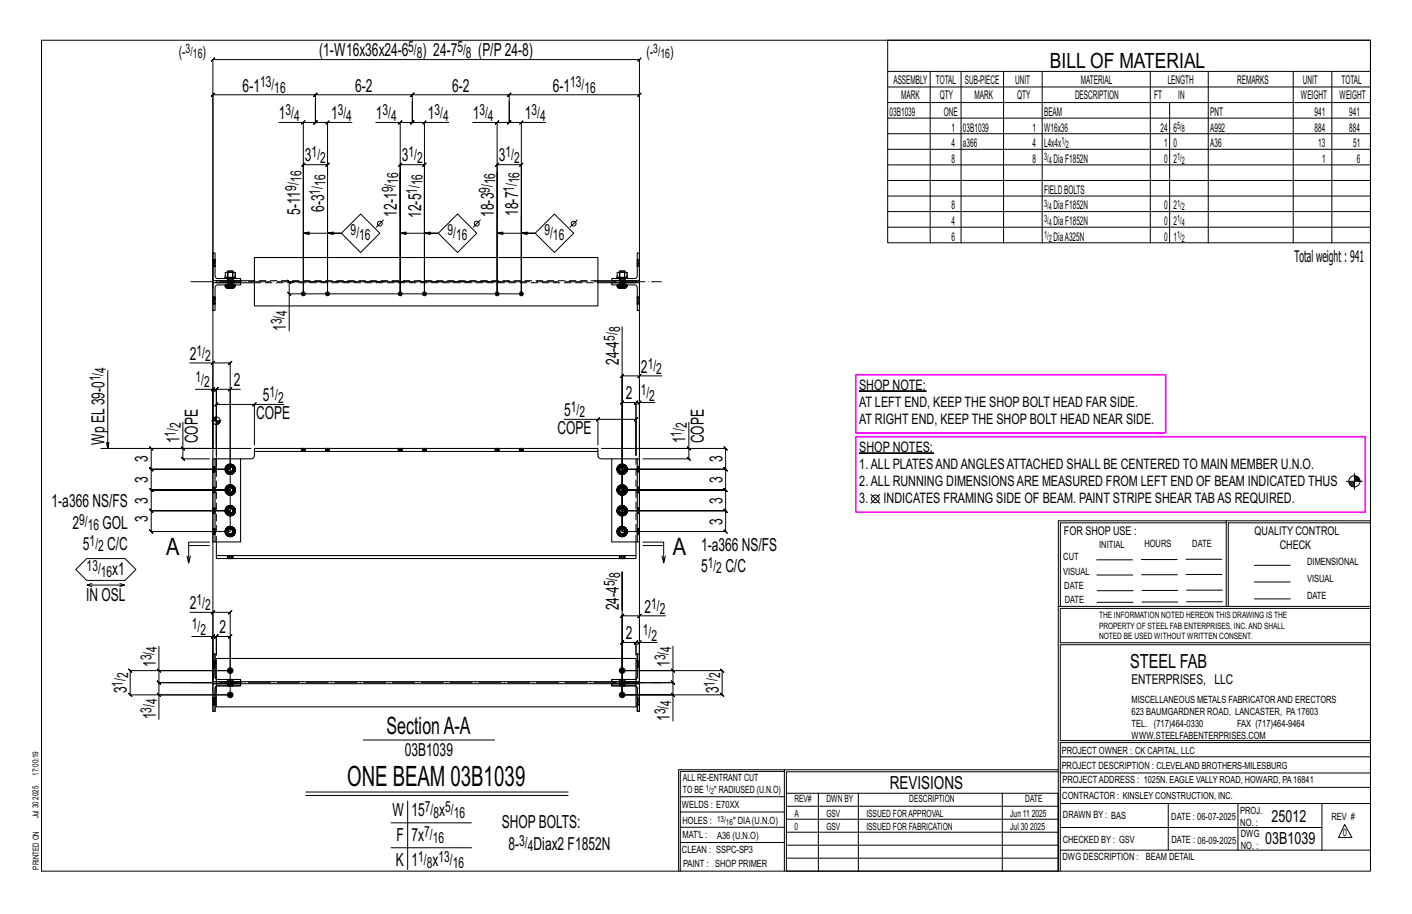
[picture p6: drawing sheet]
<svg xmlns="http://www.w3.org/2000/svg" width="432mm" height="279mm" viewBox="0 0 432 279" stroke-linecap="round" stroke-linejoin="round" font-family="sans-serif">
<defs><g id="words">
<text font-size="8.6" x="106.2" y="240.1">ONE BEAM 03B1039</text>
<g font-size="7.3">
<text x="50.8" y="169.6">A</text>
<text x="205.7" y="169.6">A</text>
<text x="118.2" y="224.5">SectionA-A</text>
</g>
<text font-size="6.4" x="321.1" y="20.7">BILL OF MATERIAL</text>
<text font-size="5.9" x="345.6" y="204.1">STEEL FAB</text>
<g font-size="5.5">
<text x="97.6" y="17.2">(1-W16x36x24-6</text>
<text x="129.2" y="17.2">) 24-7</text>
<text x="146.3" y="17.2">(P/P24-8)</text>
<text x="74.2" y="28">6-1</text>
<text x="108.6" y="28">6-2</text>
<text x="138.2" y="28">6-2</text>
<text x="169.1" y="28">6-1</text>
<text x="85.3" y="36.4">1</text>
<text x="101.2" y="36.4">1</text>
<text x="114.9" y="36.4">1</text>
<text x="130.9" y="36.4">1</text>
<text x="144.6" y="36.4">1</text>
<text x="160.5" y="36.4">1</text>
<text x="93.3" y="49.4">3</text>
<text x="122.9" y="49.4">3</text>
<text x="152.5" y="49.4">3</text>
<text x="91.8" y="65.7" transform="rotate(-90 91.8 65.7)">5-11</text>
<text x="99.2" y="64.8" transform="rotate(-90 99.2 64.8)">6-3</text>
<text x="121.4" y="66.2" transform="rotate(-90 121.4 66.2)">12-1</text>
<text x="128.8" y="66.6" transform="rotate(-90 128.8 66.6)">12-5</text>
<text x="151" y="66.3" transform="rotate(-90 151 66.3)">18-3</text>
<text x="158.4" y="66" transform="rotate(-90 158.4 66)">18-7</text>
<text x="87.5" y="101.2" transform="rotate(-90 87.5 101.2)">1</text>
<text x="58.1" y="110">2</text>
<text x="189.3" y="111.6" transform="rotate(-90 189.3 111.6)">24-4</text>
<text x="196" y="113.9">2</text>
<text x="71.5" y="118">2</text>
<text x="80.4" y="122.6">5</text>
<text x="191.3" y="122.1">2</text>
<text x="78.3" y="128.2">COPE</text>
<text x="172.5" y="127.2">5</text>
<text x="32" y="136" transform="rotate(-90 32 136)">Wp EL39-0</text>
<text x="54.9" y="135.5" transform="rotate(-90 54.9 135.5)">1</text>
<text x="60.5" y="135.5" transform="rotate(-90 60.5 135.5)">COPE</text>
<text x="170.5" y="132.7">COPE</text>
<text x="209.7" y="135.5" transform="rotate(-90 209.7 135.5)">1</text>
<text x="215.2" y="135.5" transform="rotate(-90 215.2 135.5)">COPE</text>
<text x="45.3" y="141.3" transform="rotate(-90 45.3 141.3)">3</text>
<text x="220.9" y="141.3" transform="rotate(-90 220.9 141.3)">3</text>
<text x="45.3" y="147.6" transform="rotate(-90 45.3 147.6)">3</text>
<text x="220.9" y="147.6" transform="rotate(-90 220.9 147.6)">3</text>
<text x="15.8" y="155.1">1-a366 NS/FS</text>
<text x="45.3" y="154" transform="rotate(-90 45.3 154)">3</text>
<text x="220.9" y="154" transform="rotate(-90 220.9 154)">3</text>
<text x="22.2" y="161.6">2</text>
<text x="31.4" y="161.6">GOL</text>
<text x="45.3" y="159.6" transform="rotate(-90 45.3 159.6)">3</text>
<text x="220.9" y="160.3" transform="rotate(-90 220.9 160.3)">3</text>
<text x="25.4" y="168.1">5</text>
<text x="32.8" y="168.1">C/C</text>
<text x="214.4" y="168.3">1-a366 NS/FS</text>
<text x="34.3" y="175.9">x1</text>
<text x="214.4" y="174.8">5</text>
<text x="221.8" y="174.8">C/C</text>
<text x="26.3" y="183.9">IN OSL</text>
<text x="58.1" y="186.2">2</text>
<text x="189.3" y="186.6" transform="rotate(-90 189.3 186.6)">24-4</text>
<text x="197.1" y="187.3">2</text>
<text x="67.1" y="193.6">2</text>
<text x="191.3" y="195.4">2</text>
<text x="47.6" y="203.9" transform="rotate(-90 47.6 203.9)">1</text>
<text x="204.8" y="203.9" transform="rotate(-90 204.8 203.9)">1</text>
<text x="38.8" y="211.9" transform="rotate(-90 38.8 211.9)">3</text>
<text x="219.8" y="211.9" transform="rotate(-90 219.8 211.9)">3</text>
<text x="47.6" y="219.9" transform="rotate(-90 47.6 219.9)">1</text>
<text x="204.8" y="220.4" transform="rotate(-90 204.8 220.4)">1</text>
<text x="123.8" y="231.2">03B1039</text>
<text x="272.2" y="241.1">REVISIONS</text>
<text x="120" y="249.6">W</text>
<text x="125.9" y="249.6">15</text>
<text x="134.3" y="249.6">x</text>
<text x="121.2" y="257.2">F</text>
<text x="125.9" y="257.2">7x</text>
<text x="153.5" y="253.2">SHOPBOLTS:</text>
<text x="155.5" y="259.7">8-</text>
<text x="163.2" y="259.7">Diax2 F1852N</text>
<text x="121" y="264.8">K</text>
<text x="125.9" y="264.8">1</text>
<text x="132.3" y="264.8">x</text>
</g>
<g font-size="5.1">
<text x="388.9" y="251.3">25012</text>
<text x="386.9" y="258.1">03B1039</text>
</g>
<text font-size="4.9" x="395.9" y="80.1">Totalweight : 941</text>
<g font-size="4.7">
<text x="54.7" y="17.4">(-</text>
<text x="61.9" y="17.4">)</text>
<text x="124.8" y="16">5/</text>
<text x="127.5" y="17.6">8</text>
<text x="139.9" y="16">5/</text>
<text x="142.5" y="17.6">8</text>
<text x="197.7" y="17.4">(-</text>
<text x="204.9" y="17.4">)</text>
<text x="79.5" y="26.7">13/</text>
<text x="83.9" y="28.4">16</text>
<text x="174.4" y="26.7">13/</text>
<text x="178.7" y="28.4">16</text>
<text x="87.3" y="35.2">3/</text>
<text x="103.3" y="35.2">3/</text>
<text x="117" y="35.2">3/</text>
<text x="132.9" y="35.2">3/</text>
<text x="146.6" y="35.2">3/</text>
<text x="162.5" y="35.2">3/</text>
<text x="90" y="36.9">4</text>
<text x="105.9" y="36.9">4</text>
<text x="119.6" y="36.9">4</text>
<text x="135.5" y="36.9">4</text>
<text x="149.2" y="36.9">4</text>
<text x="165.2" y="36.9">4</text>
<text x="95.3" y="48.1">1/</text>
<text x="97.9" y="49.8">2</text>
<text x="124.9" y="48.1">1/</text>
<text x="127.6" y="49.8">2</text>
<text x="154.6" y="48.1">1/</text>
<text x="157.2" y="49.8">2</text>
<text x="90.5" y="58.3" transform="rotate(-90 90.5 58.3)">9/</text>
<text x="92.2" y="55.7" transform="rotate(-90 92.2 55.7)">16</text>
<text x="97.9" y="59.5" transform="rotate(-90 97.9 59.5)">1/</text>
<text x="99.6" y="56.9" transform="rotate(-90 99.6 56.9)">16</text>
<text x="120.2" y="58.8" transform="rotate(-90 120.2 58.8)">9/</text>
<text x="121.8" y="56.2" transform="rotate(-90 121.8 56.2)">16</text>
<text x="127.6" y="59.3" transform="rotate(-90 127.6 59.3)">1/</text>
<text x="129.2" y="56.7" transform="rotate(-90 129.2 56.7)">16</text>
<text x="149.8" y="59" transform="rotate(-90 149.8 59)">9/</text>
<text x="151.4" y="56.3" transform="rotate(-90 151.4 56.3)">16</text>
<text x="157.2" y="58.7" transform="rotate(-90 157.2 58.7)">1/</text>
<text x="158.9" y="56" transform="rotate(-90 158.9 56)">16</text>
<text x="107.2" y="71.8">9/</text>
<text x="136.9" y="71.8">9/</text>
<text x="166.5" y="71.8">9/</text>
<text x="109.8" y="73.5">16</text>
<text x="139.5" y="73.5">16</text>
<text x="169.1" y="73.5">16</text>
<text x="86.2" y="99.1" transform="rotate(-90 86.2 99.1)">3/</text>
<text x="87.9" y="96.5" transform="rotate(-90 87.9 96.5)">4</text>
<text x="189.7" y="101.6" transform="rotate(-90 189.7 101.6)">8</text>
<text x="188" y="104.2" transform="rotate(-90 188 104.2)">5/</text>
<text x="32.4" y="113.9" transform="rotate(-90 32.4 113.9)">4</text>
<text x="60.1" y="108.7">1/</text>
<text x="62.7" y="110.4">2</text>
<text x="198.1" y="112.7">1/</text>
<text x="30.7" y="116.6" transform="rotate(-90 30.7 116.6)">1/</text>
<text x="59.8" y="116.8">1/</text>
<text x="62.4" y="118.4">2</text>
<text x="200.7" y="114.3">2</text>
<text x="82.4" y="121.4">1/</text>
<text x="85" y="123.1">2</text>
<text x="174.6" y="125.9">1/</text>
<text x="195.9" y="120.8">1/</text>
<text x="198.5" y="122.5">2</text>
<text x="55.3" y="130.8" transform="rotate(-90 55.3 130.8)">2</text>
<text x="177.2" y="127.6">2</text>
<text x="210.1" y="130.8" transform="rotate(-90 210.1 130.8)">2</text>
<text x="53.7" y="133.5" transform="rotate(-90 53.7 133.5)">1/</text>
<text x="208.4" y="133.5" transform="rotate(-90 208.4 133.5)">1/</text>
<text x="24.2" y="160.4">9/</text>
<text x="26.8" y="162">16</text>
<text x="27.4" y="166.9">1/</text>
<text x="30" y="168.6">2</text>
<text x="216.4" y="173.6">1/</text>
<text x="26.5" y="174.6">13/</text>
<text x="30.9" y="176.3">16</text>
<text x="188" y="179.2" transform="rotate(-90 188 179.2)">5/</text>
<text x="189.7" y="176.6" transform="rotate(-90 189.7 176.6)">8</text>
<text x="219" y="175.2">2</text>
<text x="60.1" y="184.9">1/</text>
<text x="62.7" y="186.6">2</text>
<text x="199.1" y="186">1/</text>
<text x="201.8" y="187.7">2</text>
<text x="58.7" y="192.3">1/</text>
<text x="61.3" y="194">2</text>
<text x="196.6" y="194.2">1/</text>
<text x="199.2" y="195.8">2</text>
<text x="46.4" y="201.9" transform="rotate(-90 46.4 201.9)">3/</text>
<text x="48" y="199.3" transform="rotate(-90 48 199.3)">4</text>
<text x="203.6" y="201.9" transform="rotate(-90 203.6 201.9)">3/</text>
<text x="205.2" y="199.3" transform="rotate(-90 205.2 199.3)">4</text>
<text x="37.6" y="209.9" transform="rotate(-90 37.6 209.9)">1/</text>
<text x="39.2" y="207.2" transform="rotate(-90 39.2 207.2)">2</text>
<text x="218.6" y="209.9" transform="rotate(-90 218.6 209.9)">1/</text>
<text x="220.3" y="207.2" transform="rotate(-90 220.3 207.2)">2</text>
<text x="48" y="215.2" transform="rotate(-90 48 215.2)">4</text>
<text x="205.2" y="215.7" transform="rotate(-90 205.2 215.7)">4</text>
<text x="46.4" y="217.8" transform="rotate(-90 46.4 217.8)">3/</text>
<text x="203.6" y="218.3" transform="rotate(-90 203.6 218.3)">3/</text>
<text x="130" y="248.3">7/</text>
<text x="132.6" y="250">8</text>
<text x="136.2" y="248.3">5/</text>
<text x="138.8" y="250">16</text>
<text x="129.8" y="256">7/</text>
<text x="132.4" y="257.6">16</text>
<text x="127.9" y="263.6">1/</text>
<text x="134.1" y="263.6">13/</text>
<text x="158.8" y="258.5">3/</text>
<text x="161.4" y="260.1">4</text>
<text x="130.5" y="265.2">8</text>
<text x="138.5" y="265.2">16</text>
</g>
<g font-size="4.4">
<text x="262.7" y="119.2">SHOP NOTE:</text>
<text x="262.7" y="124.5">AT LEFT END, KEEP THE SHOP BOLT HEAD FAR SIDE.</text>
<text x="262.7" y="129.7">AT RIGHT END, KEEP THE SHOP BOLT HEAD NEAR SIDE.</text>
<text x="262.8" y="143.4">1.ALL PLATESANDANGLESATTACHED SHALL BE CENTERED TO MAIN MEMBER U.N.O.</text>
<text x="262.8" y="138.2">SHOP NOTES:</text>
<text x="262.8" y="148.7">2.ALL RUNNING DIMENSIONSARE MEASURED FROM LEFT END OF BEAM INDICATED THUS</text>
<text x="262.8" y="153.9">3.</text>
<text x="270.2" y="153.9">INDICATES FRAMING SIDE OF BEAM. PAINT STRIPE SHEAR TABAS REQUIRED.</text>
</g>
<text font-size="4.2" x="346" y="209.1">ENTERPRISES, LLC</text>
<g font-size="4">
<text x="56.8" y="16.3">3/</text>
<text x="59" y="17.7">16</text>
<text x="199.8" y="16.3">3/</text>
<text x="202" y="17.7">16</text>
</g>
<g font-size="3.7">
<text x="273.2" y="25.6">ASSEMBLY</text>
<text x="286.2" y="25.6">TOTAL</text>
<text x="295.1" y="25.6">SUB-PIECE</text>
<text x="310.4" y="25.6">UNIT</text>
<text x="330.5" y="25.6">MATERIAL</text>
<text x="357.1" y="25.6">LENGTH</text>
<text x="378.3" y="25.6">REMARKS</text>
<text x="398.4" y="25.6">UNIT</text>
<text x="410.2" y="25.6">TOTAL</text>
<text x="272.1" y="35.5">03B1039</text>
<text x="275.6" y="30.4">MARK</text>
<text x="287.4" y="30.4">QTY</text>
<text x="288.6" y="35.5">ONE</text>
<text x="298" y="30.4">MARK</text>
<text x="311" y="30.4">QTY</text>
<text x="319.3" y="35.5">BEAM</text>
<text x="328.7" y="30.4">DESCRIPTION</text>
<text x="353" y="30.4">FT</text>
<text x="360.3" y="30.4">IN</text>
<text x="370.1" y="35.5">PNT</text>
<text x="397.8" y="30.4">WEIGHT</text>
<text x="402" y="35.5">941</text>
<text x="409.6" y="30.4">WEIGHT</text>
<text x="412.6" y="35.5">941</text>
<text x="290.9" y="40.2">1</text>
<text x="294.5" y="40.2">03B1039</text>
<text x="315.8" y="40.2">1</text>
<text x="319.3" y="40.2">W16x36</text>
<text x="354.9" y="40.2">24</text>
<text x="358.9" y="40.2">6</text>
<text x="370.1" y="40.2">A992</text>
<text x="402" y="40.2">884</text>
<text x="412.6" y="40.2">884</text>
<text x="290.9" y="45">4</text>
<text x="294.5" y="45">a366</text>
<text x="315.8" y="45">4</text>
<text x="319.3" y="45">L4x4x</text>
<text x="356" y="45">1</text>
<text x="358.9" y="45">0</text>
<text x="370.1" y="45">A36</text>
<text x="403.2" y="45">13</text>
<text x="413.8" y="45">51</text>
<text x="290.9" y="49.7">8</text>
<text x="315.8" y="49.7">8</text>
<text x="322.2" y="49.7">DiaF1852N</text>
<text x="356" y="49.7">0</text>
<text x="358.9" y="49.7">2</text>
<text x="404.3" y="49.7">1</text>
<text x="415" y="49.7">6</text>
<text x="319.3" y="59.3">FIELDBOLTS</text>
<text x="290.9" y="64">8</text>
<text x="322.2" y="64">DiaF1852N</text>
<text x="356" y="64">0</text>
<text x="358.9" y="64">2</text>
<text x="290.9" y="68.8">4</text>
<text x="322.2" y="68.8">DiaF1852N</text>
<text x="356" y="68.8">0</text>
<text x="358.9" y="68.8">2</text>
<text x="290.9" y="73.6">6</text>
<text x="322.2" y="73.6">DiaA325N</text>
<text x="356" y="73.6">0</text>
<text x="358.9" y="73.6">1</text>
<text x="325.3" y="163.4">FOR SHOP USE :</text>
<text x="383.7" y="163.4">QUALITY CONTROL</text>
<text x="391.4" y="167.8">CHECK</text>
</g>
<g font-size="3.1">
<text x="360" y="39.4">5/</text>
<text x="361.4" y="40.5">8</text>
<text x="324.6" y="44.1">1/</text>
<text x="326" y="45.3">2</text>
<text x="319.3" y="48.9">3/</text>
<text x="320.7" y="50">4</text>
<text x="360" y="48.9">1/</text>
<text x="361.4" y="50">2</text>
<text x="319.3" y="63.2">3/</text>
<text x="320.7" y="64.3">4</text>
<text x="360" y="63.2">1/</text>
<text x="361.4" y="64.3">2</text>
<text x="319.3" y="68">3/</text>
<text x="320.7" y="69.1">4</text>
<text x="360" y="68">1/</text>
<text x="361.4" y="69.1">4</text>
<text x="319.3" y="72.7">1/</text>
<text x="320.7" y="73.8">2</text>
<text x="360" y="72.7">1/</text>
<text x="361.4" y="73.8">2</text>
<text x="336.2" y="167.4">INITIAL</text>
<text x="350" y="167.1">HOURS</text>
<text x="364.6" y="167.2">DATE</text>
<text x="325.2" y="171.3">CUT</text>
<text x="399.8" y="172.8">DIMENSIONAL</text>
<text x="325.1" y="175.8">VISUAL</text>
<text x="399.8" y="177.9">VISUAL</text>
<text x="325.5" y="180">DATE</text>
<text x="325.7" y="184.4">DATE</text>
<text x="399.8" y="183.1">DATE</text>
<text x="346" y="215">MISCELLANEOUS METALS FABRICATORAND ERECTORS</text>
<text x="346" y="218.6">623 BAUMGARDNER ROAD, LANCASTER, PA17603</text>
<text x="346" y="225.8">WWW.STEELFABENTERPRISES.COM</text>
<text x="346" y="222.2">TEL. (717)464-0330</text>
<text x="378.3" y="222.2">FAX (717)464-9464</text>
<text x="324.7" y="230.5">PROJECT OWNER : CK CAPITAL, LLC</text>
<text x="208.8" y="238.8">ALL RE-ENTRANT CUT</text>
<text x="324.7" y="235.1">PROJECT DESCRIPTION : CLEVELAND BROTHERS-MILESBURG</text>
<text x="324.9" y="239.5">PROJECTADDRESS : 1025N. EAGLE VALLY ROAD, HOWARD, PA16841</text>
<text x="208.8" y="242.5">TO BE</text>
<text x="218.4" y="242.5">&quot; RADIUSED (U.N.O)</text>
<text x="242.9" y="245.3">REV#</text>
<text x="252.7" y="245.3">DWN BY</text>
<text x="278.1" y="245.3">DESCRIPTION</text>
<text x="313.5" y="245.3">DATE</text>
<text x="324.9" y="244.2">CONTRACTOR : KINSLEY CONSTRUCTION, INC.</text>
<text x="208.5" y="247">WELDS : E70XX</text>
<text x="208.7" y="251.7">HOLES :</text>
<text x="224.2" y="251.8">&quot; DIA(U.N.O)</text>
<text x="242.9" y="249.9">A</text>
<text x="252.7" y="249.9">GSV</text>
<text x="264.9" y="249.9">ISSUED FORAPPROVAL</text>
<text x="309" y="249.9">Jun 11</text>
<text x="315.5" y="249.9">2025</text>
<text x="325.1" y="250">DRAWN BY : BAS</text>
<text x="358.2" y="250.5">DATE : 06-07-2025</text>
<text x="379.3" y="248.9">PROJ.</text>
<text x="407.2" y="250.5">REV #</text>
<text x="208.7" y="256.3">MAT'L :</text>
<text x="219.3" y="256.4">A36 (U.N.O)</text>
<text x="242.9" y="253.8">0</text>
<text x="252.7" y="253.8">GSV</text>
<text x="264.9" y="253.8">ISSUED FOR FABRICATION</text>
<text x="309" y="253.8">Jul 30</text>
<text x="315" y="253.8">2025</text>
<text x="325" y="257.6">CHECKED BY : GSV</text>
<text x="358.3" y="257.7">DATE : 06-09-2025</text>
<text x="379.3" y="252.5">NO. :</text>
<text x="379.5" y="255.9">DWG</text>
<text x="410.6" y="255.5">0</text>
<text x="208.6" y="260.7">CLEAN : SSPC-SP3</text>
<text x="324.9" y="262.9">DWG DESCRIPTION :</text>
<text x="350.4" y="263">BEAM DETAIL</text>
<text x="379.5" y="259.5">NO. :</text>
<text x="208.9" y="265">PAINT : SHOP PRIMER</text>
</g>
<g font-size="2.7">
<text x="336.1" y="189">THE INFORMATION NOTED HEREON THIS DRAWING IS THE</text>
<text x="336.1" y="195.4">NOTED BE USED WITHOUT WRITTEN CONSENT.</text>
<text x="336.1" y="192.2">PROPERTY OF STEEL FAB ENTERPRISES, INC.AND SHALL</text>
</g>
<g font-size="2.6">
<text x="215.9" y="241.8">1/</text>
<text x="217.4" y="242.7">2</text>
<text x="219.3" y="251.1">13/</text>
<text x="222" y="252.1">16</text>
</g>
<g font-size="2.5">
<text x="11.7" y="237.1" transform="rotate(-90 11.7 237.1)">17:00:19</text>
<text x="11.8" y="244.4" transform="rotate(-90 11.8 244.4)">2025</text>
<text x="11.8" y="250.1" transform="rotate(-90 11.8 250.1)">Jul 30</text>
<text x="11.9" y="265.8" transform="rotate(-90 11.9 265.8)">PRINTED ON</text>
</g>
</g></defs>
<g fill="#000" stroke="#000" stroke-width=".31">
<path d="M262.7 119.5h20.6v.1h-20.6zM262.8 138.4h22.7v.2h-22.7z"/>
<circle cx="92.8" cy="89.8" r=".6"/>
<circle cx="100.2" cy="89.8" r=".6"/>
<circle cx="122.4" cy="89.8" r=".6"/>
<circle cx="129.8" cy="89.8" r=".6"/>
<circle cx="152" cy="89.8" r=".6"/>
<circle cx="159.4" cy="89.8" r=".6"/>
<circle cx="70.4" cy="205" r=".86"/>
<circle cx="70.4" cy="212.4" r=".86"/>
<circle cx="190.3" cy="212.4" r=".86"/>
<circle cx="190.3" cy="205" r=".86"/>
</g>
<g fill="none" stroke="#000" stroke-width=".31">
<path d="M12.7 12.3h406.4v254h-406.4zM271.5 12.3h147.6v61.9h-147.6zM85.3 37.4h7.5v14.8v-1.8l-.5 .5 1-1-.5 .5h7.4l-.5 .5 1-1-.5 .5v3v-16h7.4M93.3 36.9l-1 1zM96 29.5l1-1zM96.5 31.1v6.3l.5-.5-1 1 .5-.5h-3.7M96.5 31.1v6.3l-.5 .5 1-1-.5 .5h3.7M96.5 31.1v-2.1l.5-.5-1 1 .5-.5h-31.4l.5-.5-1 1 .5-.5v59.2M96.5 29h29.6l-.5 .5 1-1-.5 .5v2.1M100.2 37.4l.5-.5-1 1zM114.9 37.4h7.5v52.4v-39.4l-.5 .5 1-1-.5 .5h7.4l-.5 .5 1-1-.5 .5v39.4v-52.4h7.5M122.4 37.4l-.5 .5 1-1z"/>
<path d="M126.1 31.1v6.3l.5-.5-1 1 .5-.5h-3.7M126.1 31.1v6.3l-.5 .5 1-1-.5 .5h3.7M126.1 29h29.6l-.5 .5 1-1-.5 .5v2.1M126.6 28.5l-1 1zM129.3 37.9l1-1zM144.6 37.4h7.4v15.5v-2.5l-.5 .5 1-1-.5 .5h7.4l-.5 .5 1-1-.5 .5v2.2v-15.2h7.5M152 37.4l-.5 .5 1-1zM155.7 31.1v6.3l.5-.5-1 1 .5-.5h-3.7M155.7 31.1v6.3l-.5 .5 1-1-.5 .5h3.7M155.7 29h39.8l-.5 .5 1-1-.5 .5v2.1M156.2 28.5l-1 1zM159.4 37.4l.5-.5-1 1z"/>
<path d="M271.5 21.8h147.6M271.5 26.6h147.6M271.5 31.4h147.6M271.5 36.1h147.6M284.5 21.8v52.4M293.9 21.8v52.4M306.9 21.8v52.4M318.7 21.8v52.4M351.8 21.8v52.4M357.7 31.4v42.8M369.5 21.8v52.4M395.5 21.8v52.4"/>
<path d="M407.3 21.8v52.4M100.2 53.4v36.4M152 52.9v36.9zM271.5 40.9h147.6M271.5 45.6h147.6M271.5 50.4h147.6M271.5 55.2h147.6M271.5 59.9h147.6M92.8 65.7v24.1zM92.8 65.7v-13.5v37.6M92.8 71.3l1.7 .4v-.8l-1.7 .4h11.6h-4.2l1.7-.4v.8l-1.7-.4M100.2 64.8v25z"/>
<path d="M104.4 71.3l5.9-5.9 5.9 5.9-5.9 5.9zM117.3 67.3l-2.2 2.2M122.4 66.2v-13.5v37.1M122.4 71.3l1.7 .4v-.8l-1.7 .4h11.6h-4.2l1.7-.4v.8l-1.7-.4M129.8 66.6v-13.4v36.6M139.9 65.4l5.9 5.9-5.9 5.9-5.9-5.9zM146.9 67.3l-2.2 2.2M152 71.3l1.8 .4v-.8l-1.8 .4h11.7h-4.3l1.8-.4v.8l-1.8-.4M169.5 65.4l5.9 5.9-5.9 5.9-5.8-5.9zM176.5 67.3l-2.2 2.2M271.5 64.7h147.6M271.5 69.5h147.6"/>
<path d="M68.8 84.8h3.2v.3h-3.2zM68.9 87.1l.1 .5zM68.9 84.8v-1.5h.7v1.5M69 87.1h.3v.5l.4 .5h-.2M69.3 87.1h.5v.5h-.8l.5 .5-.6-.5M69.6 83.3v-.4h1.6v.4h.7v1.5M69.6 83.3h1.6v1.5M69.7 88.1h.3l-.2-.5h1.7l-.4 .5M69.8 87.1h.6M70.4 88.1h.4l.2-1h.5v.5h.3l-.5 .5M71 87.1h-.6v1h-.4M71.5 87.1h.3l.1 .5"/>
<path d="M71.8 87.1l.1 .5M71.9 87.6l-.5 .5h-.6M87.9 89.3l1 1zM155.7 86.1h-67.3l-.5-.5 1 1-.5-.5v3.7M159.4 89.8v-37.2v37.2h-71v11.4M188.7 84.8h3.1v.3h-3.1zM188.7 87.1l.1 .5zM188.7 84.8v-1.5h.8v1.5M188.8 87.1h.4v.5l.3 .5h-.2M189.2 87.1h.5v.5h-.9l.5 .5-.6-.5M189.5 83.3v-.4h1.5v.4h.8v1.5M189.5 83.3h1.5v1.5"/>
<path d="M189.5 88.1h.4l-.2-.5h1.6l-.3 .5M189.7 87.1h.6M190.3 88.1h.4l.1-1h.5v.5h.4l-.5 .5M190.3 99.9v62.6v-47.6l-.5 .5 1-1-.5 .5h5.2M190.8 87.1h-.5v1h-.4M191.3 87.1h.4l.1 .5M191.7 87.1l.1 .5M191.8 87.6l-.5 .5h-.6M33 113.3v23.8l-.4-1.8h.7l-.3 1.8M58.1 110.9h7v26.2v-18.1h-5.3M64.6 111.4l1-1zM64.6 119.5l1-1z"/>
<path d="M65.1 110.9h5.3l-.5 .5 1-1-.5 .5v51.6h-24.2l.5 .5-1-1 .5 .5v-6.4l.5 .5-1-1 .5 .5h24.2h-24.2l.5 .5-1-1 .5 .5v-6.3l.5 .5-1-1 .5 .5h24.2h-24.2l.5 .5-1-1 .5 .5v-6.4l.5 .5-1-1 1 1-1-1 .5 .5v-6.3l.5 .5-1-1 .5 .5h17.5M65.1 119h8.4M69.9 119.5l1-1zM70.4 119v24.4h-24.2h24.2M196 114.4l-1 1zM202.4 114.9h-6.9v22.2h26.4l-.5-.5 1 1-.5-.5v6.3l-.5-.5 1 1-.5-.5h-31.6h31.6l-.5-.5 1 1-.5-.5v6.4l-.5-.5 1 1-.5-.5h-31.6h31.6l-.5-.5 1 1-.5-.5v6.3l-.5-.5 1 1-.5-.5h-31.6h31.6l-.5-.5 1 1-.5-.5v6.4l-.5-.5 1 1-.5-.5h-31.6v-39.4l-.5 .5 1-1-.5 .5h4.2l-.5 .5 1-1-.5 .5v16.1M30.8 137.1h34.3M55.4 136.6l1 1zM55.9 129.1v8h20.8M55.9 137.1v3.2l-.5-.5 1 1-.5-.5h8.1M64.8 128.6h2.8M65.1 128.1v.5"/>
<path d="M65.3 127.8v.8M65.5 127.6v1M65.7 127.5v1.1M66 127.5v1.1M66.2 137.1v-18.1l-.5 .5 1-1-1 1 1-1-.5 .5v24.4M66.2 127.2v8.8M66.4 128.6v1.2M66.6 128.6v1.1M66.8 128.6v1M67 128.6v.8M67.2 128.6v.5M77.8 123.6l.5-.5-1 1z"/>
<path d="M77.8 123.6h-11.6l.5-.5-1 1 .5-.5v15.6M86.8 123.6h-9v12.4M172.5 128.2h10.3v7.8M182.8 128.2h11.7l-.5 .5 1-1-.5 .5v11M183.3 127.7l-1 1zM195.5 123.1l.5-.5-1 1zM195.5 123.1h-1l.5-.5-1 1 .5-.5v16.1M200.3 123.1h-4.8v16.1M210.2 136.6l1 1zM210.7 129.1v8h-26.8M210.7 137.1v3.2l-.5-.5 1 1-.5-.5h-14.1M68.9 156.1h.5"/>
<path d="M68.9 149.8h.5M68.9 143.4h.5M69 155.6l.5 .1-.1 .4M69 149.2l.5 .2-.1 .4M69 142.9l.5 .1-.1 .4M69.3 157.2l.5 .3M69.3 150.9l.5 .3M69.3 144.5l.5 .3M69.4 156.1l.1 .4-.5 .2M69.4 149.8l.1 .4-.5 .2M69.4 143.4l.1 .4-.5 .2M69.5 155.7l.2-.3-.4-.3a1.52 1.52 0 0 0 0 2.1l.4-.3-.2-.4"/>
<path d="M69.5 149.4l.2-.3-.4-.4a1.52 1.52 0 0 0 0 2.2l.4-.4-.2-.3M69.5 143l.2-.3-.4-.3a1.52 1.52 0 0 0 0 2.1l.4-.3-.2-.4M69.7 156.9l.3 .2-.2 .4 .6 .2M69.7 150.5l.3 .2-.2 .5 .6 .1M69.7 144.2l.3 .2-.2 .4 .6 .2M69.8 154.7l-.5 .4M69.8 148.4l-.5 .3M69.8 142l-.5 .4M70 157.1l.4 .1v.5l.6-.2M70 150.7l.4 .1v.5l.6-.1M70 144.4l.4 .1v.5l.6-.2M70.4 154.6l-.6 .1 .2 .5-.3 .2"/>
<path d="M70.4 155.1l.4 .1 .2-.5 .5 .4-.4 .3M70.4 148.3l-.6 .1 .2 .4-.3 .3M70.4 148.8h.4l.2-.4 .5 .3-.4 .4M70.4 141.9l-.6 .1 .2 .5-.3 .2M70.4 142.4l.4 .1 .2-.5 .5 .4-.4 .3M70.8 155.2l.3 .2 .3 .7h.5l-.1 .6M70.8 148.8l.3 .3 .3 .7h.5l-.1 .6M70.8 142.5l.3 .2 .3 .7h.5l-.1 .6M71 154.7l-.6-.1v.5l-.4 .1M71 148.4l-.6-.1v.5h-.4M71 142l-.6-.1v.5l-.4 .1M71.1 156.9l.4 .3-.5 .3-.2-.4-.4 .1"/>
<path d="M71.1 150.5l.4 .4-.5 .3-.2-.5-.4 .1M71.1 144.2l.4 .3-.5 .3-.2-.4-.4 .1M71.3 156.5l.5 .2-.3 .5M71.3 150.2l.5 .2-.3 .5M71.3 143.8l.5 .2-.3 .5M71.4 156.1l-.3 .8-.3 .2M71.4 149.8l-.3 .7-.3 .2M71.4 143.4l-.3 .8-.3 .2M71.5 155.1l.3 .5-.5 .1M71.5 148.7l.3 .5-.5 .2M71.5 142.4l.3 .5-.5 .1M71.8 155.6l.1 .5"/>
<path d="M71.8 149.2l.1 .6M71.8 142.9l.1 .5M188.7 156.1h.5M188.7 149.8h.5M188.7 143.4h.5M188.8 142.9l.5 .1-.1 .4M188.8 149.2l.5 .2-.1 .4M188.8 155.6l.5 .1-.1 .4M189.2 144.5l.5 .3M189.2 150.9l.5 .3M189.2 157.2l.5 .3M189.2 143.4l.1 .4-.5 .2"/>
<path d="M189.2 149.8l.1 .4-.5 .2M189.2 156.1l.1 .4-.5 .2M189.3 143l.2-.3-.3-.3a1.52 1.52 0 0 0 0 2.1l.3-.3-.2-.4M189.3 149.4l.2-.3-.3-.4a1.52 1.52 0 0 0 0 2.2l.3-.4-.2-.3M189.3 155.7l.2-.3-.3-.3a1.52 1.52 0 0 0 0 2.1l.3-.3-.2-.4M189.5 144.2l.4 .2-.2 .4 .6 .2M189.5 150.5l.4 .2-.2 .5 .6 .1M189.5 156.9l.4 .2-.2 .4 .6 .2M189.7 142l-.5 .4M189.7 148.4l-.5 .3M189.7 154.7l-.5 .4M189.9 144.4l.4 .1v.5l.5-.2"/>
<path d="M189.9 150.7l.4 .1v.5l.5-.1M189.9 157.1l.4 .1v.5l.5-.2M190.3 141.9l-.6 .1 .2 .5-.4 .2M190.3 142.4l.4 .1 .1-.5 .5 .4-.3 .3M190.3 148.3l-.6 .1 .2 .4-.4 .3M190.3 148.8h.4l.1-.4 .5 .3-.3 .4M190.3 154.6l-.6 .1 .2 .5-.4 .2M190.3 155.1l.4 .1 .1-.5 .5 .4-.3 .3M190.7 142.5l.3 .2 .3 .7h.5l-.1 .6M190.7 148.8l.3 .3 .3 .7h.5l-.1 .6M190.7 155.2l.3 .2 .3 .7h.5l-.1 .6M190.8 142l-.5-.1v.5l-.4 .1"/>
<path d="M190.8 148.4l-.5-.1v.5h-.4M190.8 154.7l-.5-.1v.5l-.4 .1M191 144.2l.3 .3-.5 .3-.1-.4-.4 .1M191 150.5l.3 .4-.5 .3-.1-.5-.4 .1M191 156.9l.3 .3-.5 .3-.1-.4-.4 .1M191.2 143.8l.5 .2-.4 .5M191.2 150.2l.5 .2-.4 .5M191.2 156.5l.5 .2-.4 .5M191.3 143.4l-.3 .8-.3 .2M191.3 149.8l-.3 .7-.3 .2M191.3 156.1l-.3 .8-.3 .2M191.3 142.4l.4 .5-.5 .1"/>
<path d="M191.3 148.7l.4 .5-.5 .2M191.3 155.1l.4 .5-.5 .1M191.7 142.9l.1 .5M191.7 149.2l.1 .6M191.7 155.6l.1 .5M266.3 151.1l2.7 2.7M269 151.1l-2.7 2.7M375 159.8h-50.7v25.6M375 159.2h-51.3l-.1 107.1M411.7 147.1h4.9M412.5 147.4h1.7M412.6 147.7h1.6"/>
<path d="M412.7 148h1.5M412.9 148.3h1.3M413.2 148.6h1M414.2 144.7v4.9M414.2 145.7h.9M414.2 146.6h1.6M414.2 146.3h1.5M414.2 146h1.3M414.2 146.9h1.7M419.1 159.2h-44.1v26.2M419.1 159.8h-43.5v25.6M23.2 174.1l3.3-3.3h11.7l3.4 3.3-3.4 3.3h-11.7z"/>
<path d="M26.7 178.8h11.4l-1.4 .5M28.1 178.4l-1.4 .4 1.4 .5M36.7 178.4l1.4 .4M57.2 170l.5 2.1M57.7 166.8h6.3M64 165.7h-6.3v6.4l.5-2.1M68.9 162.5h.5M69 161.9l.5 .2-.1 .4M69.3 163.6l.5 .3M69.4 162.5l.1 .4-.5 .2M69.5 162.1l.2-.3-.4-.4a1.52 1.52 0 0 0 0 2.2l.4-.4-.2-.3M69.7 163.2l.3 .2-.2 .5 .6 .1"/>
<path d="M69.8 161.1l-.5 .3M70 163.4l.4 .1v.5l.6-.1M70.4 161l-.6 .1 .2 .4-.3 .3M70.4 161.5h.4l.2-.4 .5 .3-.4 .4M70.8 161.5l.3 .3 .3 .7h.5l-.1 .6M71 161.1l-.6-.1v.5h-.4M71.1 163.2l.4 .4-.5 .3-.2-.5-.4 .1M71.3 162.9l.5 .2-.3 .5M71.4 162.5l-.3 .7-.3 .2M71.5 161.4l.3 .5-.5 .2M71.8 161.9l.1 .6M188.7 162.5h.5"/>
<path d="M188.8 161.9l.5 .2-.1 .4M189.2 163.6l.5 .3M189.2 162.5l.1 .4-.5 .2M189.3 162.1l.2-.3-.3-.4a1.52 1.52 0 0 0 0 2.2l.3-.4-.2-.3M189.5 163.2l.4 .2-.2 .5 .6 .1M189.7 161.1l-.5 .3M189.9 163.4l.4 .1v.5l.5-.1M190.3 161l-.6 .1 .2 .4-.4 .3M190.3 161.5h.4l.1-.4 .5 .3-.3 .4M190.7 161.5l.3 .3 .3 .7h.5l-.1 .6M190.8 161.1l-.5-.1v.5h-.4M191 163.2l.3 .4-.5 .3-.1-.5-.4 .1"/>
<path d="M191.2 162.9l.5 .2-.4 .5M191.3 162.5l-.3 .7-.3 .2M191.3 161.4l.4 .5-.5 .2M191.7 161.9l.1 .6M196.6 165.7h6.4v6.4l.5-2.1M196.6 166.8h6.4M202.4 170l.6 2.1M335.4 171.1h10.9M335.4 175.8h11M349 171h11M349.1 175.7h11M362.7 171h10.9"/>
<path d="M362.7 175.6h11M383.6 172.8h11M383.6 177.9h11M58.1 187.2h7v20.7v-189.7l-.5 .5 1-1-.5 .5h130.4l-.5 .5 1-1-.5 .5v189.7v-19.7h8M58.7 194.6h6.4v12.7M64.6 195.1l1-1zM65.1 187.2h5.3l-.5 .5 1-1-.5 .5v25.2h-30.6l.5 .5-1-1 .5 .5v-7.4l.5 .5-1-1 .5 .5h30.6h-21.8v-7.5M65.1 194.6h1.1l-.5 .5 1-1-.5 .5v5.6v-5.6l-.5 .5 1-1-.5 .5h4.2l-.5 .5 1-1-.5 .5v10.4M65.6 186.7l-1 1zM190.3 186.6v-11.8v37.6v-24.2l-.5 .5 1-1-.5 .5h5.2M195.5 196.4h-1l.5-.5-1 1 .5-.5v3.8v-3.8l.5-.5-1 1 .5-.5h-4.2l.5-.5-1 1 .5-.5v16M196 187.7l-1 1z"/>
<path d="M196 195.9l-1 1zM200.9 196.4h-5.4v10.9M205.8 197.5v7.5h-15.5h30.5l-.5-.5 1 1-.5-.5v7.4l-.5-.5 1 1-.5-.5h-30.5h15.5v8M323.7 185.4h95.4M335.5 184.1h11M335.5 180.6h11M349.2 184h11M349.2 180.5h11M362.9 180.4h10.9M362.9 184h10.9M383.6 183.1h11M419.1 186h-94.9v10.5h94.9"/>
<path d="M419.1 197.1h-94.9v29.3h94.9v.6h-94.9v39.3M48.1 211.9l1 1zM48.1 204.5l1 1zM48.6 205v3.7l-.5-.5 1 1-.5-.5h16.5h-16.5l-.5-.5 1 1-.5-.5v3.7M70.4 212.4h-21.8v7.5M205.3 204.5l1 1zM205.3 211.9l1 1zM205.8 205v3.7l-.5-.5 1 1-.5-.5h-10.3h10.3l-.5-.5 1 1-.5-.5v3.7M111.1 226.2h40.2M239.9 235.8h-31.9v30.5M239.9 235.3h-32.4v31M323.6 235.3h-83.7v31"/>
<path d="M323.6 235.9h-83.1v6.6M324.2 236.3h94.9M324.2 231.4h94.9M93.5 242.1h80.2M93.5 243.2h80.2M119.6 251.5h24.6M119.6 259.2h24.6M124.7 244.9v20.9M208 252.9h31.9M208 257.5h31.9M208 243.6h31.9M208 248.2h31.9"/>
<path d="M240.5 242.5h83.1v23.8h-83.1zM240.5 258.4h83.1M240.5 254.4h83.1M240.5 250.4h83.1M240.5 246.5h83.1M250.3 242.5v23.8M262.5 242.5v23.8M306.5 242.5v23.8M324.2 253h80.1M324.2 245.6h94.9M324.2 259.9h94.9M324.2 240.7h94.9"/>
<path d="M357.3 245.6v14.3M378.6 245.6v14.3M404.3 245.6v14.3M411.2 252.1l2.2 3.9h-4zM240.5 262.3h83.1"/>
<circle cx="116.2" cy="68.4" r=".74"/>
<circle cx="145.8" cy="68.4" r=".74"/>
<circle cx="175.4" cy="68.4" r=".74"/>
<circle cx="66.2" cy="128.6" r="1.16"/>
<circle cx="267.7" cy="152.5" r="1.17"/>
<circle cx="414.2" cy="147.1" r="1.71"/>
</g>
<path d="M261.7 114.5h94.8v17.9h-94.8zM261.7 133.5h155.8v23.1h-155.8z" fill="none" stroke="#f0f" stroke-width=".5"/>
<g fill="none" stroke="#000" stroke-width=".32">
<path d="M65.1 79.3h.1M65.1 77.3h.7v7.1a.79 .79 0 0 0 .8 .7h7v.7h-8.5zM65.8 79.3h.1M77.8 78.7h105v14.8h-105zM194.9 79.3h.1M194.9 77.3h.6v8.5h-8.4v-.7h7a.79 .79 0 0 0 .8-.7zM195.5 79.3h.1M65.1 90.8h.1M65.1 92.9h.1M65.1 81.4h.1M65.1 86.4h8.5v.7h-7a.79 .79 0 0 0-.8 .8v7h-.7zM65.8 90.8h.1"/>
<path d="M65.8 92.9h.1M65.8 81.4h.1M69.5 85.1h.1M69.5 85.8h.1M69.5 86.4h.1M69.5 87.1h.1M71.3 85.1h.1M71.3 85.8h.1M71.3 86.4h.1M71.3 87.1h.1M77.8 85.8h-11.6v.6l11.6 .1M182.8 85.8h11.7v.6l-11.7 .1"/>
<path d="M187.1 86.4h8.4v8.5h-.6v-7a.79 .79 0 0 0-.8-.8h-7zM189.4 85.1h.1M189.4 85.8h.1M189.4 86.4h.1M189.4 87.1h.1M191.1 85.1h.1M191.1 85.8h.1M191.1 86.4h.1M191.1 87.1h.1M194.9 90.8h.1M194.9 92.9h.1M194.9 81.4h.1"/>
<path d="M195.5 90.8h.1M195.5 92.9h.1M195.5 81.4h.1M77.8 137.1h105v.9h-105zM77.8 138v1.2a1.06 1.06 0 0 1-1.1 1.1h-3.1M92.2 137.1h.1M92.2 138h.1M93.4 137.1h.1M93.4 138h.1M99.6 137.1h.1M99.6 138h.1M100.8 137.1h.1"/>
<path d="M100.8 138h.1M121.8 137.1h.1M121.8 138h.1M123 137.1h.1M123 138h.1M129.2 137.1h.1M129.2 138h.1M130.4 137.1h.1M130.4 138h.1M151.4 137.1h.1M151.4 138h.1M152.6 137.1h.1"/>
<path d="M152.6 138h.1M158.8 137.1h.1M158.8 138h.1M160 137.1h.1M160 138h.1M182.8 138l.1 1.5a1.01 1.01 0 0 0 1 .8h3.2M65.1 140.3h.7v25.4h-.7zM65.8 140.3h7.8M73.6 140.3v25.4h-7.8M194.9 140.3h.6v25.4h-.6zM194.9 140.3h-7.8v25.4h7.8M66.2 169.8h128.3v.9h-128.3z"/>
<path d="M66.2 165.7v4.1M69.5 169.8h.1M69.5 170.7v.1M71.3 169.8h.1M71.3 170.7v.1M189.4 169.8h.1M189.4 170.7v.1M191.1 169.8h.1M191.1 170.7v.1M194.5 165.7v4.1M65.1 199.9h.7v7a.79 .79 0 0 0 .8 .8h7v.7h-8.5zM194.9 199.9h.6v8.5h-8.4v-.7h7a.79 .79 0 0 0 .8-.8z"/>
<path d="M65.1 213.4h.1M65.1 215.5h.1M65.1 201.9h.1M65.1 204h.1M65.1 209h8.5v.7h-7a.79 .79 0 0 0-.8 .8v7h-.7zM65.8 213.4h.1M65.8 215.5h.1M65.8 201.9h.1M65.8 204h.1M66.2 208.4h128.3v.6h-128.3zM66.2 209v7.1h128.3v-7.1M66.2 208.4v-7.1h128.3v7.1"/>
<path d="M69.5 207.7h.1M69.5 208.4h.1M69.5 209h.1M69.5 209.7h.1M71.3 207.7h.1M71.3 208.4h.1M71.3 209h.1M71.3 209.7h.1M187.1 209h8.4v8.5h-.6v-7a.79 .79 0 0 0-.8-.8h-7zM189.4 207.7h.1M189.4 208.4h.1M189.4 209h.1"/>
<path d="M189.4 209.7h.1M191.1 207.7h.1M191.1 208.4h.1M191.1 209h.1M191.1 209.7h.1M194.9 213.4h.1M194.9 215.5h.1M194.9 201.9h.1M194.9 204h.1M195.5 213.4h.1M195.5 215.5h.1M195.5 201.9h.1"/>
<path d="M195.5 204h.1"/>
</g>
<g fill="none" stroke="#000" stroke-width=".31" stroke-dasharray="2 1.4">
<path d="M65.1 79.9v-.3h.7v.3M65.1 79.6v-.2h.7v.2M65.1 79.4v-.1M65.8 79.3h-.7M65.8 79.3v.1M195.5 79.3h-.6M195.6 79.3v.1M195.6 79.6v-.2l-.7-.1M195.6 79.9v-.3h-.7v-.2M65.1 91.7v-.4h.7v.4M65.1 91.3v-.3h.7v.3M65.1 91v-.1h.7v.1"/>
<path d="M65.1 90.9v-.1M65.1 92.9v-.1M65.1 92.7v.1l.7 .1M65.1 92.4v.3h.7v.1M65.1 92.1v.3h.7v.3M65.1 80.2v-.3h.7v.3M65.1 81.4h.1M65.1 81.2v.2h.7M65.1 80.9v.3h.7v.2M65.1 80.6v.3h.7v.3M65.1 92.9h.7M65.1 81.4h.7"/>
<path d="M65.8 90.8h-.7M65.8 90.8v.1M65.8 92.1v-.4h-.7v.4h.7v.3M65.8 80.6v-.4h-.7v.4h.7v.3M68.9 87.1l.1 .5zM68.9 87.6l.5 .5M68.9 84.8h.7h-.7v-1.5h.7v1.5v-1.5v1.5h1.6h-1.6M69 87.1v.5zM69 87.6h.3zM69 87.1h.3v.5v-.5v.5l.4 .5-.4-.5 .4 .5h-.2M69.3 87.1h.5M69.4 88.1l-.4-.5 .5 .5-.5-.5h.8"/>
<path d="M69.5 85.8h.1M69.5 85.8v.6M69.5 86.4v.7M69.5 86.4h.1M69.5 85.1h.1M69.5 85.1v.7M69.6 86.4h-.1M69.6 85.8h-.1M69.6 85.1v2zM69.6 87.1h.1M69.6 85.1h.1M69.6 83.3v-.4h.4"/>
<path d="M69.6 83.3h1.6M69.7 88.1h.3M69.7 87.1h.3zM69.7 85.1h.3zM69.7 83.3h.3zM69.8 85.1h-1v-.3h1M69.8 85.1h1.2M69.8 84.8h1.2M69.8 86.4h-.2v-.6h.2M69.8 86.4h-.2l-.1 .7M69.8 85.8h-.2v-.7h.2M69.8 87.1v.5z"/>
<path d="M69.8 87.6h.6zM69.8 87.6h.6v.5v-.5v.5h.4l.2-.5M70 83.3h.4zM70 82.9h1.1M70.1 85.8h.3v.6h-.3zM70.1 86.4h-.3v-.6h.3M70.1 86.4h-.3v.7h-.2M70.1 85.1h.3v.7h-.3zM70.1 85.8h-.3v-.7h.3M70.4 86.4h.3v-.6h.3M70.4 85.8h.3M70.4 86.4h.3v.7h-.3z"/>
<path d="M70.4 86.4h-.3v.7h-.3M70.4 87.1h-.3M70.4 85.8h.3v-.7h.3M70.4 85.1h.3M70.4 88.1h-.4l-.2-1h.6h-.4h.4v.5v-.5v.5h.6M70.4 87.1h.4zM70.4 87.1h.6v.5v-.5v.5h.5M70.4 83.3h.4zM70.7 86.4h.3v-.6h.2M70.7 86.4h.3v.7h-.3M70.7 85.8h.3v-.7h.2M70.8 88.1h.3"/>
<path d="M70.8 87.1h.3zM70.8 85.1h.3zM70.8 83.3h.3zM71 87.1h.5M71 86.4h.2l.1-.6M71 86.4h.2v.7h-.2M71 85.8h.2l.1-.7M71 85.1h.5M71 84.8h.5M71.1 87.1h.1M71.1 85.1h.1M71.1 83.3h.1"/>
<path d="M71.1 82.9l.1 .4M71.2 83.3v1.5zM71.2 84.8h.7h-.7v-1.5h.7v1.5M71.2 85.1v2zM71.2 86.4h.1M71.3 86.4v-.6M71.3 86.4h-.1M71.3 87.1h-.1M71.3 87.1v-.7M71.3 85.8v-.7M71.3 85.8h-.1M71.3 88.1l.5-.5h-.3"/>
<path d="M71.5 87.1v.5v-.5h.3l.1 .5-.5 .5h-.3l.4-.5-.4 .5 .4-.5zM71.5 85.1h.5M71.5 84.8h.5v.3M71.8 87.6l-.5 .5zM71.8 87.6h.1M71.8 87.1l.1 .5M77.8 86.4h105.1M182.9 85.8h-105.1M188.7 87.1l.1 .5zM188.7 87.6l.5 .5M188.7 84.8h.8h-.8v-1.5h.8v1.5v-1.5v1.5h1.5h-1.5M188.8 87.1v.5z"/>
<path d="M188.8 87.6h.4zM188.8 87.1h.4v.5v-.5v.5l.3 .5-.3-.5 .3 .5h-.2M189.2 87.1h.5M189.2 88.1l-.4-.5 .5 .5-.5-.5h.9M189.4 85.8h.1M189.4 85.8v.6M189.4 86.4v.7M189.4 86.4h.1M189.4 85.1h.1M189.4 85.1v.7M189.5 86.4h-.1M189.5 85.8h-.1"/>
<path d="M189.5 85.1v2zM189.5 87.1h.1M189.5 85.1h.1M189.5 83.3v-.4h.4M189.5 83.3h1.5M189.5 88.1h.4M189.6 87.1h.3zM189.6 85.1h.3zM189.6 83.3h.3zM189.6 85.1h-.9v-.3h.9M189.6 85.1h1.3M189.6 84.8h1.3"/>
<path d="M189.6 86.4h-.1v-.6h.1M189.6 86.4h-.1l-.1 .7M189.6 85.8h-.1v-.7h.1M189.7 87.1v.5zM189.7 87.6h.6zM189.7 87.6h.6v.5v-.5v.5h.4l.1-.5M189.9 83.3h.4zM189.9 82.9h1M189.9 85.8h.4v.6h-.4zM189.9 86.4h-.3v-.6h.3M189.9 86.4h-.3v.7h-.1M189.9 85.1h.4v.7h-.4z"/>
<path d="M189.9 85.8h-.3v-.7h.3M190.3 86.4h.3v-.6h.3M190.3 85.8h.3M190.3 86.4h.3v.7h-.3zM190.3 86.4h-.4v.7h-.3M190.3 87.1h-.4M190.3 85.8h.3v-.7h.3M190.3 85.1h.3M190.3 88.1h-.4l-.2-1h.6h-.4h.4v.5v-.5v.5h.5M190.3 87.1h.4zM190.3 87.1h.5v.5v-.5v.5h.5M190.3 83.3h.4z"/>
<path d="M190.6 86.4h.3v-.6h.1M190.6 86.4h.3v.7h-.3M190.6 85.8h.3v-.7h.1M190.7 88.1h.3M190.7 87.1h.2zM190.7 85.1h.2zM190.7 83.3h.2zM190.8 87.1h.5M190.9 86.4h.1l.1-.6M190.9 86.4h.1v.7h-.1M190.9 85.8h.1l.1-.7M190.9 85.1h.5"/>
<path d="M190.9 84.8h.5M190.9 87.1h.1M190.9 85.1h.1M190.9 83.3h.1M190.9 82.9l.1 .4M191 83.3v1.5zM191 84.8h.8h-.8v-1.5h.8v1.5M191 85.1v2zM191 86.4h.1M191.1 86.4v-.6M191.1 86.4h-.1M191.1 87.1h-.1"/>
<path d="M191.1 87.1v-.7M191.1 85.8v-.7M191.1 85.8h-.1M191.2 88.1l.5-.5h-.4M191.3 87.1v.5v-.5h.4l.1 .5-.5 .5h-.3l.3-.5-.3 .5 .3-.5zM191.4 85.1h.4M191.4 84.8h.4v.3M191.7 87.6l-.5 .5zM191.7 87.6h.1M191.7 87.1l.1 .5M194.9 92.9v-.1M194.9 91.7v.4h.7v-.4h-.7v-.4"/>
<path d="M194.9 81.4h.1M194.9 80.2v.4h.7v-.4h-.7v-.3M194.9 92.9h.6M194.9 81.4h.6M195.5 90.8h-.6M195.6 92.1v.3h-.7v-.3M195.6 92.4v.3h-.7v-.3M195.6 92.7v.1h-.7v-.1M195.6 92.8v.1M195.6 90.8v.1M195.6 91v-.1l-.7-.1M195.6 91.3v-.3h-.7v-.1"/>
<path d="M195.6 91.7v-.4h-.7v-.3M195.6 80.6v.3h-.7v-.3M195.6 80.9v.3h-.7v-.3M195.6 81.2v.2h-.7v-.2M195.6 81.4h.1M195.6 80.2v-.3h-.7v-.3M92.2 137.1v.9M92.2 137.1h.1M92.3 137.1l-.1 .9M92.5 137.1h-.2l-.1 .9M92.8 137.1h.2v.9h-.2zM92.8 137.1h-.3v.9h-.2"/>
<path d="M92.8 138h-.3M93 137.1h.2v.9h-.2M93.2 137.1v.9M93.3 137.1h.1M93.4 138h-.1M93.4 138v-.9M99.6 137.1v.9M99.6 137.1h.1M99.7 137.1l-.1 .9M99.9 137.1h-.2l-.1 .9M100.2 137.1h.2v.9h-.2zM100.2 137.1h-.3v.9h-.2"/>
<path d="M100.2 138h-.3M100.4 137.1h.2v.9h-.2M100.6 137.1v.9M100.7 137.1h.1M100.8 138h-.1M100.8 138v-.9M121.8 137.1v.9M121.8 137.1h.1M122 137.1l-.2 .9M122.2 137.1h-.2l-.2 .9M122.4 137.1h.2v.9h-.2zM122.4 137.1h-.2v.9h-.2"/>
<path d="M122.4 138h-.2M122.6 137.1h.2v.9h-.2M122.8 137.1v.9M122.9 137.1h.1M123 138h-.1M123 138v-.9M129.2 137.1v.9M129.2 137.1h.1M129.4 137.1l-.2 .9M129.6 137.1h-.2l-.2 .9M129.8 137.1h.2v.9h-.2zM129.8 137.1h-.2v.9h-.2"/>
<path d="M129.8 138h-.2M130 137.1h.2v.9h-.2M130.2 137.1v.9M130.3 137.1h.1M130.4 138h-.1M130.4 138v-.9M151.4 137.1v.9M151.4 137.1h.1M151.6 137.1l-.2 .9M151.8 137.1h-.2l-.1 .9M152 137.1h.3v.9h-.3zM152 137.1h-.2v.9h-.2"/>
<path d="M152 138h-.2M152.3 137.1h.1v.9h-.1M152.4 137.1v.9M152.6 137.1h.1M152.6 138h.1M152.6 138v-.9M158.8 137.1v.9M158.8 137.1h.1M159 137.1l-.2 .9M159.2 137.1h-.2l-.1 .9M159.4 137.1h.3v.9h-.3zM159.4 137.1h-.2v.9h-.2"/>
<path d="M159.4 138h-.2M159.7 137.1h.2v.9h-.2M159.9 137.1v.9M160 137.1h.1M160 138h.1M160 138v-.9M65.1 156.9l.7 .1zM65.1 156.9v-.2M65.1 156.5v.2h.7v.2M65.1 156.1v-.3h.7v.3M65.1 155.8v-.3h.7v.3M65.1 155.5v-.2h.7v.2"/>
<path d="M65.1 155.3h.7M65.1 150.6h.7zM65.1 150.6v-.2M65.1 150.1v.3h.7v.2M65.1 149.8v-.3h.7v.3M65.1 149.5v-.3h.7v.3M65.1 149.2v-.2h.7v.2M65.1 149h.7M65.1 144.2l.7 .1zM65.1 144.2v-.2M65.1 143.8v.2h.7v.2M65.1 143.4v-.3h.7v.3"/>
<path d="M65.1 143.1v-.3h.7v.3M65.1 142.8v-.2h.7v.2M65.1 142.6h.7M65.8 156.5v-.4h-.7v.4h.7v.2M65.8 150.1v-.3h-.7v.3h.7v.3M65.8 143.8v-.4h-.7v.4h.7v.2M66.2 140.3v25.4M68.8 156.1l.1 .7zM68.8 149.8l.1 .6zM68.8 143.4l.1 .7zM68.9 156.1l.1 .6zM68.9 156.1l.7-1.3-.7 1.3 .7 1.4-.7-1.4h.5"/>
<path d="M68.9 149.8l.1 .6zM68.9 149.8l.7-1.3-.7 1.3 .7 1.3-.7-1.3h.5M68.9 143.4l.1 .6zM68.9 143.4l.7-1.3-.7 1.3 .7 1.4-.7-1.4h.5M68.9 155.5l-.1 .6zM68.9 156.8l.4 .5zM68.9 149.2l-.1 .6zM68.9 150.4l.4 .5zM68.9 142.8l-.1 .6zM68.9 144.1l.4 .5zM69 156.7l.5-.2-.1-.4M69 155.6l.5 .1-.1 .4"/>
<path d="M69 150.4l.5-.2-.1-.4M69 149.2l.5 .2-.1 .4M69 144l.5-.2-.1-.4M69 142.9l.5 .1-.1 .4M69.3 155l-.4 .5zM69.3 157.3l.5 .3zM69.3 155l.5-.3zM69.3 148.7l-.4 .5zM69.3 150.9l.5 .4zM69.3 148.7l.5-.4zM69.3 142.3l-.4 .5zM69.3 144.6l.5 .3z"/>
<path d="M69.3 142.3l.5-.3zM69.3 157.2l.5 .3zM69.3 157.2l.5 .3M69.3 155.1l.5-.4zM69.3 155.1l.5-.4M69.3 150.9l.5 .3zM69.3 150.9l.5 .3M69.3 148.7l.5-.3zM69.3 148.7l.5-.3M69.3 144.5l.5 .3zM69.3 144.5l.5 .3M69.3 142.4l.5-.4z"/>
<path d="M69.3 142.4l.5-.4M69.5 156.5l.5 .6M69.5 155.7l.5-.5M69.5 150.2l.5 .5M69.5 149.4l.5-.6M69.5 143.8l.5 .6M69.5 143l.5-.5M69.6 156.1l.1 .4zM69.6 149.8l.1 .4zM69.6 143.4l.1 .4zM69.6 157.5h1.6zM69.6 154.8h1.6z"/>
<path d="M69.6 151.1h1.6zM69.6 148.5h1.6zM69.6 144.8h1.6zM69.6 142.1h1.6zM69.7 155.4l-.4-.3-.4 1 .1-.5v1.1l.3 .5-.3-.5 .3 .5 .4-.3M69.7 149.1l-.4-.4-.4 1.1 .1-.6v1.2l.3 .5-.3-.5 .3 .5 .4-.4M69.7 142.7l-.4-.3-.4 1 .1-.5v1.1l.3 .5-.3-.5 .3 .5 .4-.3M69.7 155.7l-.1 .4zM69.7 156.5l.3 .3zM69.7 155.7l.3-.3zM69.7 149.4l-.1 .4zM69.7 150.2l.3 .3z"/>
<path d="M69.7 149.4l.3-.3zM69.7 143l-.1 .4zM69.7 143.8l.3 .3zM69.7 143l.3-.3zM69.8 157.6l.6 .1zM69.8 154.7l.6-.1zM69.8 151.3l.6 .1zM69.8 148.3l.6-.1zM69.8 144.9l.6 .1zM69.8 142l.6-.1zM70 157.1l.4 .1v.5l-.6-.2 .6 .2-.6-.2zM70 156.8l.4 .1z"/>
<path d="M70 155.4l.4-.1zM70 150.7l.4 .1v.5l-.6-.1 .6 .1-.6-.1zM70 150.5l.4 .1zM70 149.1l.4-.1zM70 144.4l.4 .1v.5l-.6-.2 .6 .2-.6-.2zM70 144.1l.4 .1zM70 142.7l.4-.1zM70.4 154.6l-.6 .1 .6-.1-.6 .1 .2 .5 .4-.1M70.4 157.7l.6-.1zM70.4 157.7l.6-.2zM70.4 157.7l.6-.2M70.4 157.2l.4-.1 .2 .4"/>
<path d="M70.4 156.9l.4-.1zM70.4 155.3l.4 .1zM70.4 154.6l.6 .1-.6-.1 .6 .1-.2 .5-.4-.1zM70.4 154.6l.6 .1zM70.4 148.3l-.6 .1 .6-.1-.6 .1 .2 .4h.4M70.4 151.4l.6-.1zM70.4 151.3l.6-.1zM70.4 151.3l.6-.1M70.4 150.8l.4-.1 .2 .5M70.4 150.6l.4-.1zM70.4 149l.4 .1zM70.4 148.3l.6 .1-.6-.1 .6 .1-.2 .4h-.4z"/>
<path d="M70.4 148.2l.6 .1zM70.4 141.9l-.6 .1 .6-.1-.6 .1 .2 .5 .4-.1M70.4 145l.6-.1zM70.4 145l.6-.2zM70.4 145l.6-.2M70.4 144.5l.4-.1 .2 .4M70.4 144.2l.4-.1zM70.4 142.6l.4 .1zM70.4 141.9l.6 .1-.6-.1 .6 .1-.2 .5-.4-.1zM70.4 141.9l.6 .1zM70.8 157.1l.3-.2M70.8 156.8l.3-.3z"/>
<path d="M70.8 155.4l.3 .3zM70.8 155.2l.3 .2M70.8 150.7l.3-.2M70.8 150.5l.3-.3zM70.8 149.1l.3 .3zM70.8 148.8l.3 .3M70.8 144.4l.3-.2M70.8 144.1l.3-.3zM70.8 142.7l.3 .3zM70.8 142.5l.3 .2M71 157.5l.5-.3zM71 157.5l.5-.3"/>
<path d="M71 154.7l.5 .4zM71 154.7l.5 .4M71 151.2l.5-.3zM71 151.2l.5-.3M71 148.4l.5 .3zM71 148.4l.5 .3M71 144.8l.5-.3zM71 144.8l.5-.3M71 142l.5 .4zM71 142l.5 .4M71 157.6l.5-.3zM71 154.7l.5 .3z"/>
<path d="M71 151.3l.5-.4zM71 148.3l.5 .4zM71 144.9l.5-.3zM71 142l.5 .3zM71.1 155.7l.1 .4zM71.1 149.4l.1 .4zM71.1 143l.1 .4zM71.2 154.8l.7 1.3zM71.2 148.5l.7 1.3zM71.2 142.1l.7 1.3zM71.2 156.1l-.1 .4zM71.2 149.8l-.1 .4z"/>
<path d="M71.2 143.4l-.1 .4zM71.3 156.5l.5 .2-.3 .5M71.3 155.7l.5-.1-.3-.5M71.3 150.2l.5 .2-.3 .5M71.3 149.4l.5-.2-.3-.5M71.3 143.8l.5 .2-.3 .5M71.3 143l.5-.1-.3-.5M71.5 157.2l-.4-.3 .3-.8M71.5 155.1l-.4 .3 .3 .7h.5l-.1 .6M71.5 150.9l-.4-.4 .3-.7M71.5 148.7l-.4 .4 .3 .7h.5l-.1 .6M71.5 144.5l-.4-.3 .3-.8"/>
<path d="M71.5 142.4l-.4 .3 .3 .7h.5l-.1 .6M71.5 155l.4 .5zM71.5 148.7l.4 .5zM71.5 142.3l.4 .5zM71.8 155.6l.1 .5zM71.8 155.6l.1 .5M71.8 149.2l.1 .6zM71.8 149.2l.1 .6M71.8 142.9l.1 .5zM71.8 142.9l.1 .5M71.9 156.8l-.4 .5zM71.9 155.5l.1 .6z"/>
<path d="M71.9 150.4l-.4 .5zM71.9 149.2l.1 .6zM71.9 144.1l-.4 .5zM71.9 142.8l.1 .6zM71.9 156.1l-.7 1.4zM71.9 149.8l-.7 1.3zM71.9 143.4l-.7 1.4zM72 156.1l-.1 .7zM72 149.8l-.1 .6zM72 143.4l-.1 .7zM188.7 143.4l.1 .7zM188.7 149.8l.1 .6z"/>
<path d="M188.7 156.1l.1 .7zM188.7 143.4l.1 .6zM188.7 143.4l.8-1.3-.8 1.3 .8 1.4-.8-1.4h.5M188.7 149.8l.8-1.3-.8 1.3 .8 1.3-.8-1.3h.5M188.7 156.1l.1 .6zM188.7 156.1l.8-1.3-.8 1.3 .8 1.4-.8-1.4h.5M188.8 142.8l-.1 .6zM188.8 144.1l.3 .5zM188.8 149.2l-.1 .6zM188.8 150.4l.3 .5zM188.8 155.5l-.1 .6zM188.8 156.8l.3 .5z"/>
<path d="M188.8 144l.5-.2-.1-.4M188.8 142.9l.5 .1-.1 .4M188.8 150.4l.5-.2-.1-.4M188.8 149.2l.5 .2-.1 .4M188.8 156.7l.5-.2-.1-.4M188.8 155.6l.5 .1-.1 .4M189.1 142.3l-.3 .5zM189.1 144.6l.5 .3zM189.1 142.3l.5-.3zM189.1 148.7l-.3 .5zM189.1 150.9l.5 .4zM189.1 148.7l.5-.4z"/>
<path d="M189.1 155l-.3 .5zM189.1 157.3l.5 .3zM189.1 155l.5-.3zM189.2 144.5l.5 .3zM189.2 144.5l.5 .3M189.2 142.4l.5-.4zM189.2 142.4l.5-.4M189.2 150.9l.5 .3zM189.2 150.9l.5 .3M189.2 148.7l.5-.3zM189.2 148.7l.5-.3M189.2 157.2l.5 .3z"/>
<path d="M189.2 157.2l.5 .3M189.2 155.1l.5-.4zM189.2 155.1l.5-.4M189.3 143.8l.6 .6M189.3 143l.6-.5M189.3 150.2l.6 .5M189.3 149.4l.6-.6M189.3 156.5l.6 .6M189.3 155.7l.6-.5M189.5 143.4l.1 .4zM189.5 149.8l.1 .4zM189.5 156.1l.1 .4z"/>
<path d="M189.5 144.8h1.5zM189.5 142.1h1.5zM189.5 151.1h1.5zM189.5 148.5h1.5zM189.5 157.5h1.5zM189.5 154.8h1.5zM189.5 142.7l-.3-.3-.5 1 .1-.5v1.1l.4 .5-.4-.5 .4 .5 .3-.3M189.5 149.1l-.3-.4-.5 1.1 .1-.6v1.2l.4 .5-.4-.5 .4 .5 .3-.4M189.5 155.4l-.3-.3-.5 1 .1-.5v1.1l.4 .5-.4-.5 .4 .5 .3-.3M189.6 143l-.1 .4zM189.6 143.8l.3 .3zM189.6 143l.3-.3z"/>
<path d="M189.6 149.4l-.1 .4zM189.6 150.2l.3 .3zM189.6 149.4l.3-.3zM189.6 155.7l-.1 .4zM189.6 156.5l.3 .3zM189.6 155.7l.3-.3zM189.6 144.9l.7 .1zM189.6 142l.7-.1zM189.6 151.3l.7 .1zM189.6 148.3l.7-.1zM189.6 157.6l.7 .1zM189.6 154.7l.7-.1z"/>
<path d="M189.9 144.4l.4 .1v.5l-.6-.2 .6 .2-.6-.2zM189.9 144.1l.4 .1zM189.9 142.7l.4-.1zM189.9 150.7l.4 .1v.5l-.6-.1 .6 .1-.6-.1zM189.9 150.5l.4 .1zM189.9 149.1l.4-.1zM189.9 157.1l.4 .1v.5l-.6-.2 .6 .2-.6-.2zM189.9 156.8l.4 .1zM189.9 155.4l.4-.1zM190.3 141.9l-.6 .1 .6-.1-.6 .1 .2 .5 .4-.1M190.3 145l.6-.1zM190.3 145l.5-.2z"/>
<path d="M190.3 145l.5-.2M190.3 144.5l.4-.1 .1 .4M190.3 144.2l.4-.1zM190.3 142.6l.4 .1zM190.3 141.9l.5 .1-.5-.1 .5 .1-.1 .5-.4-.1zM190.3 141.9l.6 .1zM190.3 148.3l-.6 .1 .6-.1-.6 .1 .2 .4h.4M190.3 151.4l.6-.1zM190.3 151.3l.5-.1zM190.3 151.3l.5-.1M190.3 150.8l.4-.1 .1 .5M190.3 150.6l.4-.1z"/>
<path d="M190.3 149l.4 .1zM190.3 148.3l.5 .1-.5-.1 .5 .1-.1 .4h-.4zM190.3 148.2l.6 .1zM190.3 154.6l-.6 .1 .6-.1-.6 .1 .2 .5 .4-.1M190.3 157.7l.6-.1zM190.3 157.7l.5-.2zM190.3 157.7l.5-.2M190.3 157.2l.4-.1 .1 .4M190.3 156.9l.4-.1zM190.3 155.3l.4 .1zM190.3 154.6l.5 .1-.5-.1 .5 .1-.1 .5-.4-.1zM190.3 154.6l.6 .1z"/>
<path d="M190.7 144.4l.3-.2M190.7 144.1l.2-.3zM190.7 142.7l.2 .3zM190.7 142.5l.3 .2M190.7 150.7l.3-.2M190.7 150.5l.2-.3zM190.7 149.1l.2 .3zM190.7 148.8l.3 .3M190.7 157.1l.3-.2M190.7 156.8l.2-.3zM190.7 155.4l.2 .3zM190.7 155.2l.3 .2"/>
<path d="M190.8 144.8l.5-.3zM190.8 144.8l.5-.3M190.8 142l.5 .4zM190.8 142l.5 .4M190.8 151.2l.5-.3zM190.8 151.2l.5-.3M190.8 148.4l.5 .3zM190.8 148.4l.5 .3M190.8 157.5l.5-.3zM190.8 157.5l.5-.3M190.8 154.7l.5 .4zM190.8 154.7l.5 .4"/>
<path d="M190.9 144.9l.5-.3zM190.9 142l.5 .3zM190.9 151.3l.5-.4zM190.9 148.3l.5 .4zM190.9 157.6l.5-.3zM190.9 154.7l.5 .3zM190.9 143l.1 .4zM190.9 149.4l.1 .4zM190.9 155.7l.1 .4zM191 142.1l.8 1.3zM191 148.5l.8 1.3zM191 154.8l.8 1.3z"/>
<path d="M191 143.4l-.1 .4zM191 149.8l-.1 .4zM191 156.1l-.1 .4zM191.2 143.8l.5 .2-.4 .5M191.2 143l.5-.1-.4-.5M191.2 150.2l.5 .2-.4 .5M191.2 149.4l.5-.2-.4-.5M191.2 156.5l.5 .2-.4 .5M191.2 155.7l.5-.1-.4-.5M191.3 144.5l-.3-.3 .3-.8M191.3 142.4l-.3 .3 .3 .7h.5l-.1 .6M191.3 150.9l-.3-.4 .3-.7"/>
<path d="M191.3 148.7l-.3 .4 .3 .7h.5l-.1 .6M191.3 157.2l-.3-.3 .3-.8M191.3 155.1l-.3 .3 .3 .7h.5l-.1 .6M191.4 142.3l.3 .5zM191.4 148.7l.3 .5zM191.4 155l.3 .5zM191.7 142.9l.1 .5zM191.7 142.9l.1 .5M191.7 149.2l.1 .6zM191.7 149.2l.1 .6M191.7 155.6l.1 .5zM191.7 155.6l.1 .5"/>
<path d="M191.7 144.1l-.3 .5zM191.7 142.8l.1 .6zM191.7 150.4l-.3 .5zM191.7 156.8l-.3 .5zM191.7 155.5l.1 .6zM191.8 143.4l-.8 1.4zM191.8 149.8l-.8 1.3zM191.8 156.1l-.8 1.4zM191.8 143.4l-.1 .7zM191.8 149.8l-.1 .6zM191.8 156.1l-.1 .7zM194.9 142.6h.7z"/>
<path d="M194.9 143.1v.3h.7v-.3h-.7v-.3M194.9 148.9l.7 .1zM194.9 149.5v.3h.7v-.3h-.7v-.3M194.9 155.3h.7zM194.9 155.8v.3h.7v-.3h-.7v-.3M195.6 142.6v.2M195.6 143.1v-.3h-.7v-.2M195.6 143.4v.4h-.7v-.4M195.6 143.8v.2h-.7v-.2M195.6 144v.2h-.7v-.2M195.6 144.2h-.7M195.6 149v.2"/>
<path d="M195.6 149.5v-.3h-.7v-.2M195.6 149.8v.3h-.7v-.3M195.6 150.1v.3h-.7v-.3M195.6 150.4v.2h-.7v-.2M195.6 150.6h-.7M195.6 155.3v.2M195.6 155.8v-.3h-.7v-.2M195.6 156.1v.4h-.7v-.4M195.6 156.5v.2h-.7v-.2M195.6 156.7v.2h-.7v-.2M195.6 156.9h-.7M65.1 163.3h.7z"/>
<path d="M65.1 163.3v-.2M65.1 162.8v.3h.7v.2M65.1 162.5v-.3h.7v.3M65.1 162.2v-.3h.7v.3M65.1 161.9v-.2h.7v.2M65.1 161.7h.7M65.8 162.8v-.3h-.7v.3h.7v.3M68.8 162.5l.1 .6zM68.9 162.5l.1 .6zM68.9 162.5l.7-1.3-.7 1.3 .7 1.3-.7-1.3h.5M68.9 161.9l-.1 .6zM68.9 163.1l.4 .5z"/>
<path d="M69 163.1l.5-.2-.1-.4M69 161.9l.5 .2-.1 .4M69.3 161.4l-.4 .5zM69.3 163.6l.5 .4zM69.3 161.4l.5-.4zM69.3 163.6l.5 .3zM69.3 163.6l.5 .3M69.3 161.4l.5-.3zM69.3 161.4l.5-.3M69.5 162.9l.5 .5M69.5 162.1l.5-.6M69.5 169.8h.1"/>
<path d="M69.5 169.8v.9M69.6 170.8h-.1M69.6 162.5l.1 .4zM69.6 163.8h1.6zM69.6 161.2h1.6zM69.7 161.8l-.4-.4-.4 1.1 .1-.6v1.2l.3 .5-.3-.5 .3 .5 .4-.4M69.7 162.1l-.1 .4zM69.7 162.9l.3 .3zM69.7 162.1l.3-.3zM69.8 164l.6 .1zM69.8 161l.6-.1zM69.8 170.8h-.2v-1h.2"/>
<path d="M70 163.4l.4 .1v.5l-.6-.1 .6 .1-.6-.1zM70 163.2l.4 .1zM70 161.8l.4-.1zM70.1 169.8h.3v1h-.3zM70.1 170.8h-.3v-1h.3M70.4 170.8h.3v-1h.3M70.4 169.8h.3M70.4 161l-.6 .1 .6-.1-.6 .1 .2 .4h.4M70.4 164.1l.6-.1zM70.4 164l.6-.1zM70.4 164l.6-.1M70.4 163.5l.4-.1 .2 .5"/>
<path d="M70.4 163.3l.4-.1zM70.4 161.7l.4 .1zM70.4 161l.6 .1-.6-.1 .6 .1-.2 .4h-.4zM70.4 160.9l.6 .1zM70.7 170.8h.3v-1h.2M70.8 163.4l.3-.2M70.8 163.2l.3-.3zM70.8 161.8l.3 .3zM70.8 161.5l.3 .3M71 163.9l.5-.3zM71 163.9l.5-.3M71 161.1l.5 .3z"/>
<path d="M71 161.1l.5 .3M71 170.8h.2l.1-1M71 164l.5-.4zM71 161l.5 .4zM71.1 162.1l.1 .4zM71.2 161.2l.7 1.3zM71.2 162.5l-.1 .4zM71.3 170.7v-.9M71.3 170.8h-.1M71.3 162.9l.5 .2-.3 .5M71.3 162.1l.5-.2-.3-.5M71.5 163.6l-.4-.4 .3-.7"/>
<path d="M71.5 161.4l-.4 .4 .3 .7h.5l-.1 .6M71.5 161.4l.4 .5zM71.8 161.9l.1 .6zM71.8 161.9l.1 .6M71.9 163.1l-.4 .5zM71.9 161.9l.1 .6zM71.9 162.5l-.7 1.3zM72 162.5l-.1 .6zM188.7 162.5l.1 .6zM188.7 162.5l.8-1.3-.8 1.3 .8 1.3-.8-1.3h.5M188.8 161.9l-.1 .6zM188.8 163.1l.3 .5z"/>
<path d="M188.8 163.1l.5-.2-.1-.4M188.8 161.9l.5 .2-.1 .4M189.1 161.4l-.3 .5zM189.1 163.6l.5 .4zM189.1 161.4l.5-.4zM189.2 163.6l.5 .3zM189.2 163.6l.5 .3M189.2 161.4l.5-.3zM189.2 161.4l.5-.3M189.3 162.9l.6 .5M189.3 162.1l.6-.6M189.4 169.8h.1"/>
<path d="M189.4 169.8v.9M189.5 170.8h-.1M189.5 162.5l.1 .4zM189.5 163.8h1.5zM189.5 161.2h1.5zM189.5 161.8l-.3-.4-.5 1.1 .1-.6v1.2l.4 .5-.4-.5 .4 .5 .3-.4M189.6 162.1l-.1 .4zM189.6 162.9l.3 .3zM189.6 162.1l.3-.3zM189.6 164l.7 .1zM189.6 161l.7-.1zM189.6 170.8h-.1v-1h.1"/>
<path d="M189.9 163.4l.4 .1v.5l-.6-.1 .6 .1-.6-.1zM189.9 163.2l.4 .1zM189.9 161.8l.4-.1zM189.9 169.8h.4v1h-.4zM189.9 170.8h-.3v-1h.3M190.3 170.8h.3v-1h.3M190.3 169.8h.3M190.3 161l-.6 .1 .6-.1-.6 .1 .2 .4h.4M190.3 164.1l.6-.1zM190.3 164l.5-.1zM190.3 164l.5-.1M190.3 163.5l.4-.1 .1 .5"/>
<path d="M190.3 163.3l.4-.1zM190.3 161.7l.4 .1zM190.3 161l.5 .1-.5-.1 .5 .1-.1 .4h-.4zM190.3 160.9l.6 .1zM190.6 170.8h.3v-1h.1M190.7 163.4l.3-.2M190.7 163.2l.2-.3zM190.7 161.8l.2 .3zM190.7 161.5l.3 .3M190.8 163.9l.5-.3zM190.8 163.9l.5-.3M190.8 161.1l.5 .3z"/>
<path d="M190.8 161.1l.5 .3M190.9 170.8h.1l.1-1M190.9 164l.5-.4zM190.9 161l.5 .4zM190.9 162.1l.1 .4zM191 161.2l.8 1.3zM191 162.5l-.1 .4zM191.1 170.7v-.9M191.1 170.8h-.1M191.2 162.9l.5 .2-.4 .5M191.2 162.1l.5-.2-.4-.5M191.3 163.6l-.3-.4 .3-.7"/>
<path d="M191.3 161.4l-.3 .4 .3 .7h.5l-.1 .6M191.4 161.4l.3 .5zM191.7 161.9l.1 .6zM191.7 161.9l.1 .6M191.7 163.1l-.3 .5zM191.8 162.5l-.8 1.3zM191.8 162.5l-.1 .6zM194.5 165.7v-25.4M194.9 161.6l.7 .1zM194.9 162.2v.3h.7v-.3h-.7v-.3M195.6 161.7v.2M195.6 162.2v-.3h-.7v-.2"/>
<path d="M195.6 162.5v.3h-.7v-.3M195.6 162.8v.3h-.7v-.3M195.6 163.1v.2h-.7v-.2M195.6 163.3h-.7M65.1 214.2v-.3h.7v.3M65.1 213.9v-.3h.7v.3M65.1 213.6v-.2h.7v.2M65.1 213.4h.1M65.1 215.5v-.1M65.1 215.2v.2l.7 .1M65.1 215v.2h.7v.2M65.1 214.6v.4h.7v.2"/>
<path d="M65.1 202.8v-.4h.7v.4M65.1 202.4v-.3h.7v.3M65.1 202.1v-.1h.7v.1M65.1 202v-.1M65.1 204v-.1M65.1 203.8v.1l.7 .1M65.1 203.5v.3h.7v.1M65.1 203.1v.4h.7v.3M65.1 215.5h.7M65.1 204h.7M65.8 213.4h-.7M65.8 201.9h-.7"/>
<path d="M65.8 213.4h.1M65.8 214.6v-.4h-.7v.4h.7v.4M65.8 201.9v.1M65.8 203.1v-.3h-.7v.3h.7v.4M69.5 208.4h.1M69.5 208.4v.6M69.5 209v.7M69.5 209h.1M69.5 207.7h.1M69.5 207.7v.7M69.6 209h-.1M69.6 208.4h-.1"/>
<path d="M69.8 209h-.2v-.6h.2M69.8 209h-.2l-.1 .7M69.8 208.4h-.2v-.7h.2M70.1 208.4h.3v.6h-.3zM70.1 209h-.3v-.6h.3M70.1 209h-.3v.7h-.2M70.1 207.7h.3v.7h-.3zM70.1 208.4h-.3v-.7h.3M70.4 209h.3v-.6h.3M70.4 208.4h.3M70.4 209h.3v.7h-.3zM70.4 209h-.3v.7h-.3"/>
<path d="M70.4 209.7h-.3M70.4 208.4h.3v-.7h.3M70.4 207.7h.3M70.7 209h.3v-.6h.2M70.7 209h.3v.7h-.3M70.7 208.4h.3v-.7h.2M71 209h.2l.1-.6M71 209h.2v.7h-.2M71 208.4h.2l.1-.7M71.2 209h.1M71.3 209v-.6M71.3 209h-.1"/>
<path d="M71.3 209.7h-.1M71.3 209.7v-.7M71.3 208.4v-.7M71.3 208.4h-.1M189.4 208.4h.1M189.4 208.4v.6M189.4 209v.7M189.4 209h.1M189.4 207.7h.1M189.4 207.7v.7M189.5 209h-.1M189.5 208.4h-.1"/>
<path d="M189.6 209h-.1v-.6h.1M189.6 209h-.1l-.1 .7M189.6 208.4h-.1v-.7h.1M189.9 208.4h.4v.6h-.4zM189.9 209h-.3v-.6h.3M189.9 209h-.3v.7h-.1M189.9 207.7h.4v.7h-.4zM189.9 208.4h-.3v-.7h.3M190.3 209h.3v-.6h.3M190.3 208.4h.3M190.3 209h.3v.7h-.3zM190.3 209h-.4v.7h-.3"/>
<path d="M190.3 209.7h-.4M190.3 208.4h.3v-.7h.3M190.3 207.7h.3M190.6 209h.3v-.6h.1M190.6 209h.3v.7h-.3M190.6 208.4h.3v-.7h.1M190.9 209h.1l.1-.6M190.9 209h.1v.7h-.1M190.9 208.4h.1l.1-.7M191 209h.1M191.1 209v-.6M191.1 209h-.1"/>
<path d="M191.1 209.7h-.1M191.1 209.7v-.7M191.1 208.4v-.7M191.1 208.4h-.1M194.9 215.5v-.1M194.9 214.2v.4h.7v-.4h-.7v-.3M194.9 204v-.1M194.9 202.8v.3h.7v-.3h-.7v-.4M194.9 215.5h.6M194.9 204h.6M195.5 213.4h-.6M195.5 201.9h-.6"/>
<path d="M195.6 214.6v.4h-.7v-.4M195.6 215v.2h-.7v-.2M195.6 215.2v.2h-.7v-.2M195.6 215.4v.1M195.6 213.4h.1M195.6 213.6v-.2h-.7M195.6 213.9v-.3h-.7v-.2M195.6 214.2v-.3h-.7v-.3M195.6 203.1v.4h-.7v-.4M195.6 203.5v.3h-.7v-.3M195.6 203.8v.1h-.7v-.1M195.6 203.9v.1"/>
<path d="M195.6 201.9v.1M195.6 202.1v-.1l-.7-.1M195.6 202.4v-.3h-.7v-.1M195.6 202.8v-.4h-.7v-.3"/>
</g>
<path d="M58.4 86.1h143.9M58.4 208.7h143.9" fill="none" stroke="#000" stroke-width=".31" stroke-dasharray="6.8 1 0 1"/>
<use href="#words"/>
</svg>
